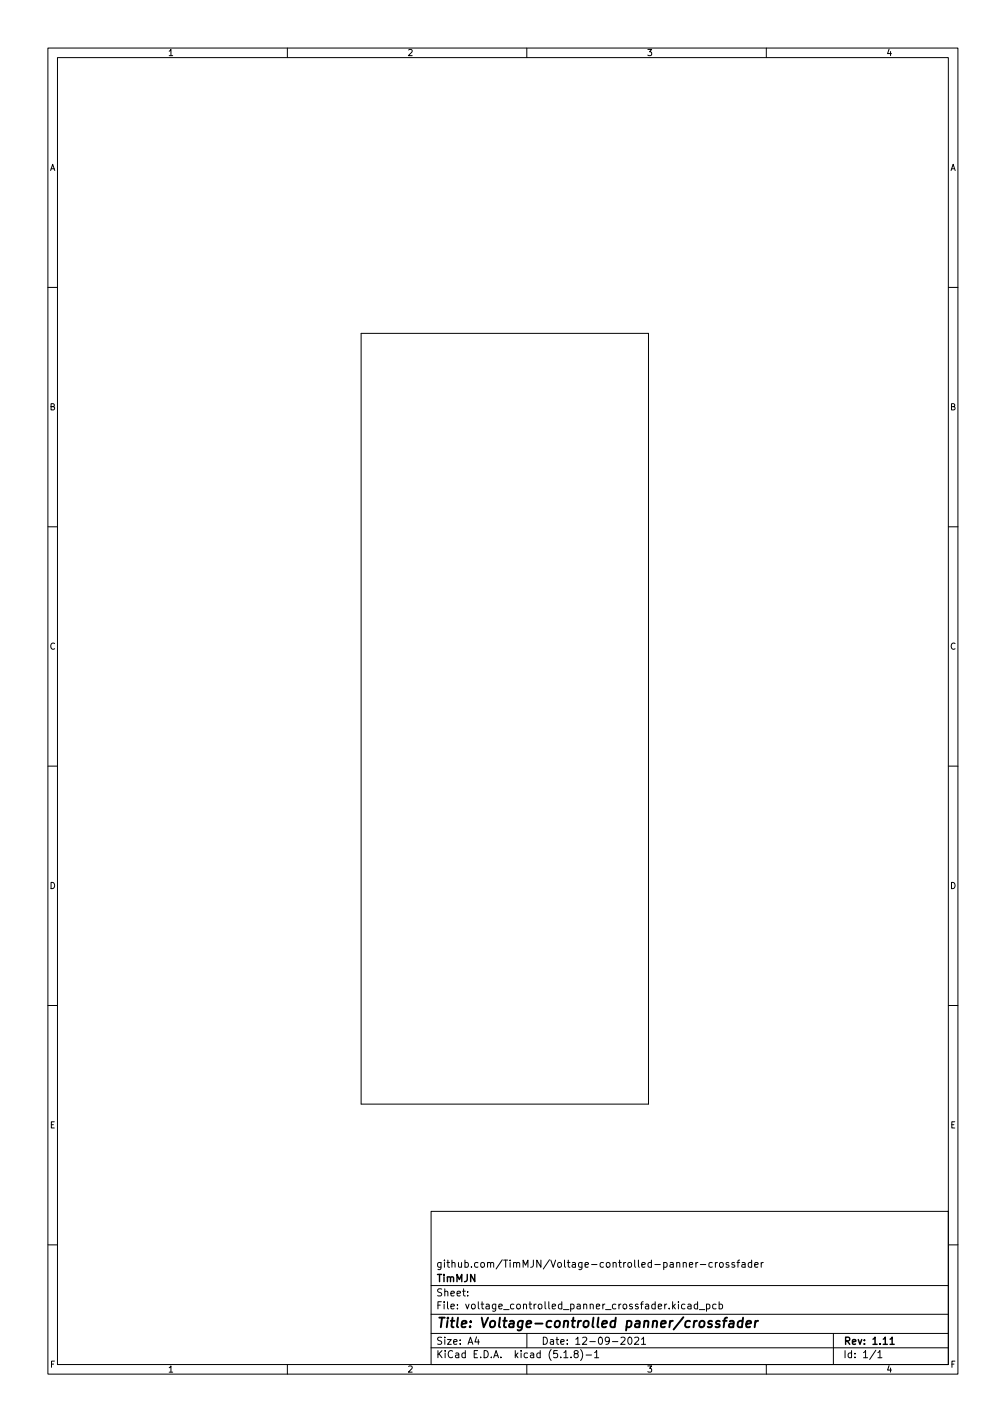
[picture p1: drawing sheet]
<svg xmlns="http://www.w3.org/2000/svg" width="210mm" height="297mm" viewBox="0 0 210 297" stroke-linecap="round" stroke-linejoin="round" font-family="sans-serif">
<defs><g id="words">
<text font-size="2.8" x="91" y="277.3">Title: Voltage-controlled panner/crossfader</text>
<g font-size="2.1">
<text x="91" y="267.8">TimMJN</text>
<text x="91" y="264.8">github.com/TimMJN/Voltage-controlled-panner-crossfader</text>
<text x="91" y="273.5">File: voltage_controlled_panner_crossfader.kicad_pcb</text>
<text x="91" y="270.8">Sheet:</text>
<text x="91" y="280.9">Size: A4</text>
<text x="113" y="280.9">Date: 12-09-2021</text>
<text x="176" y="280.9">Rev: 1.11</text>
<text x="91" y="283.7">KiCad E.D.A. kicad (5.1.8)-1</text>
<text x="176" y="283.7">Id: 1/1</text>
</g>
<g font-size="1.8">
<text x="35" y="11.7">1</text>
<text x="85" y="11.7">2</text>
<text x="135" y="11.7">3</text>
<text x="185" y="11.7">4</text>
<text x="10.3" y="35.7">A</text>
<text x="198.4" y="35.7">A</text>
<text x="10.3" y="85.7">B</text>
<text x="198.4" y="85.7">B</text>
<text x="10.3" y="135.7">C</text>
<text x="198.4" y="135.7">C</text>
<text x="10.3" y="185.7">D</text>
<text x="198.4" y="185.7">D</text>
<text x="10.4" y="235.7">E</text>
<text x="198.4" y="235.7">E</text>
<text x="10.4" y="285.7">F</text>
<text x="35" y="286.7">1</text>
<text x="85" y="286.7">2</text>
<text x="135" y="286.7">3</text>
<text x="185" y="286.7">4</text>
<text x="198.5" y="285.7">F</text>
</g>
</g></defs>
<g fill="none" stroke="#000" stroke-width=".21">
<path d="M10 10h190v277h-190zM12 12h186v273h-186zM60 10v2M110 10v2M160 10v2M10 60h2M75.4 69.6h60v161h-60zM198 60h2M10 110h2M198 110h2M10 160h2M198 160h2"/>
<path d="M10 210h2M198 210h2M90 253h108v32h-108zM10 260h2M90 278.5h108M90 274.5h108M90 268.5h108M97.7 270.6v.1M97.7 269.8v.1M99.5 279.2l-.3 1.1h.9M99.9 279.8v1M110 278.5v3"/>
<path d="M129.7 279.5l.5-.2 .3 .4-.9 1.1h.9M131.3 279.4l.1-.1a.8 .8 0 0 1 .6 .8 .8 .8 0 0 1-.6 .7 1 1 0 0 1-.1-1.4zM132.5 279.5l.6-.2 .3 .4-1 1.1h1M133.9 279.7l.5-.4v1.5M141.7 271.9v.2M143 272.5l-.4-.1-.3 .3 .1 .6h.6M143.7 272.5h.5l.1 .9M144.3 272.8h-.5l-.2 .3 .2 .3 .5-.1M145.7 272.5l-.5-.1-.3 .3 .2 .6h.6M145.7 271.9v1.5M145.7 263.7l-.4 .3M146 273.6h1.2"/>
<path d="M146.2 264.1h1.2M147.5 272.5l.4-.1 .3 .3-.1 .6h-.6M147.5 272.4v1.5M148.7 263.8l-.4-.1-.3 .3 .2 .6h.5M149.4 263.7v1M149.5 272.5l-.4-.1-.3 .3 .1 .6h.6M149.8 263.7l-.4 .3M150.2 272.5l.4-.1 .3 .3-.2 .6h-.5M150.2 271.9v1.5M150.3 263.9l.2-.2 .4 .2 .1 .5-.1 .2-.4 .1-.2-.1zM152.2 263.8l-.4-.1-.2 .2 .1 .2 .5 .2v.3h-.6M153.4 263.8l-.4-.1-.2 .2 .1 .2 .5 .2v.3h-.6"/>
<path d="M153.9 263.7h.5M154.4 263.2l-.3 .2v1.3M154.9 263.8h.6l.1 .9M155.6 264.1h-.5l-.2 .3 .2 .3 .5-.1M156.9 263.8l-.4-.1-.3 .3 .2 .6h.5M156.9 263.2v1.5M157.6 264.2l.7-.1-.1-.3-.4-.1-.2 .2 .1 .7h.5M158.9 263.7v1M159.4 263.7l-.5 .3M174 278.5v6.5M198 260h2M60 285v2"/>
<path d="M90 281.5h108M110 285v2M117.7 282.5l.5-.4v1.5M117.7 283.6h.9M119.2 283.5v.1M120.2 282.8l-.3-.3v-.2l.3-.2 .4 .1 .1 .2v.2l-.7 .2-.1 .2v.5l.3 .1h.2l.3-.3v-.3l-.3-.2M121.2 281.9a1.72 1.72 0 0 1 0 2.3M122.4 283h1.1M124.2 282.5l.4-.4v1.5M124.2 283.6h.8M133.9 280.8h.9M160 285v2"/>
<path d="M182.9 282l-1.3 2M183.3 282.5l.4-.4v1.5M183.3 283.6h.9"/>
</g>
<path d="M185.8 279.7l.5-.4v1.5M185.8 280.8h.9" fill="none" stroke="#000" stroke-width=".3"/>
<path d="M150.3 276a.49 .49 0 0 0-.8 .3l.1 .2 .6 .2 .1 .2-.4 .3-.5-.1M151 275.9h.7M151.8 275.2l-.4 .1-.1 .2-.2 1.7M152.4 276h.7v1.2M153.2 276.4l-.7 .1a.4 .4 0 0 0-.3 .3 .4 .4 0 0 0 .2 .4l.7-.1M155.1 276a.66 .66 0 0 0-1 .3l-.1 .6 .1 .2h.8M155.1 275.2l-.2 2M155.8 276.6l1-.2v-.4l-.6-.1-.3 .3v.9h.7M157.7 275.9l-.1 1.3M158.3 275.9l-.4 .1-.2 .3" fill="none" stroke="#000" stroke-width=".4"/>
<use href="#words"/>
</svg>
